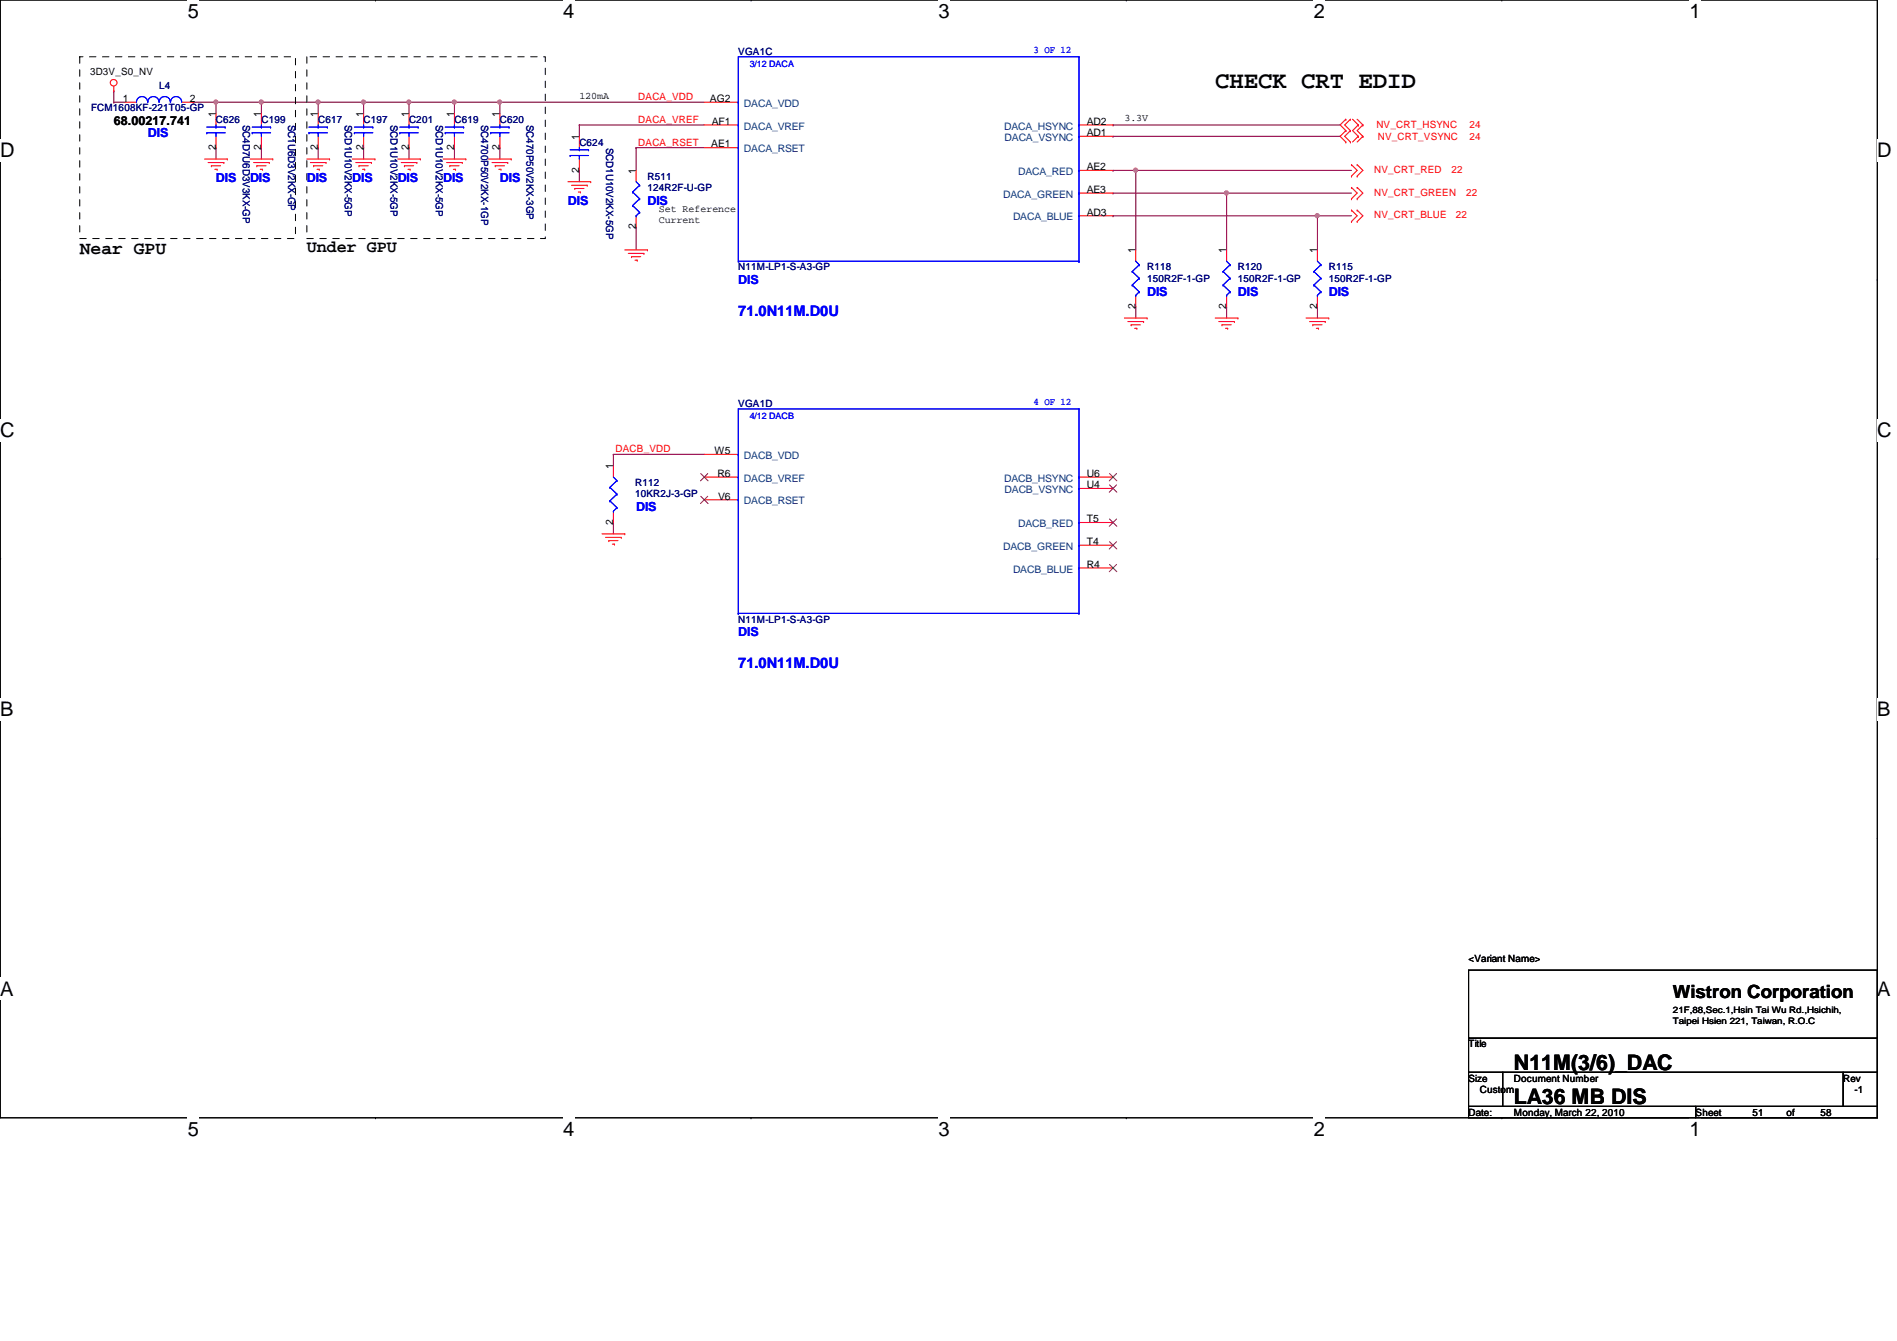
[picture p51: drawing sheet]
<svg xmlns="http://www.w3.org/2000/svg" width="297mm" height="210mm" viewBox="0 0 297 210" stroke-linecap="round" stroke-linejoin="round" font-family="sans-serif">
<defs><g id="words">
<text font-size="3.7" x="190.3" y="13.8">CHECK CRT EDID</text>
<g font-size="3.3">
<text x="237.1" y="167.4">N11M(3/6)_DAC</text>
<text x="237.1" y="172.8">LA36 MB DIS</text>
</g>
<g font-size="3.1">
<text x="29.4" y="2.8">5</text>
<text x="88.2" y="2.8">4</text>
<text x="147" y="2.8">3</text>
<text x="205.7" y="2.8">2</text>
<text x="264.5" y="2.8">1</text>
<text x="0" y="24.6">D</text>
<text x="294" y="24.6">D</text>
<text x="0" y="68.4">C</text>
<text x="294" y="68.4">C</text>
<text x="0" y="112.1">B</text>
<text x="294" y="112.1">B</text>
<text x="0" y="155.8">A</text>
<text x="294" y="155.8">A</text>
<text x="29.4" y="177.8">5</text>
<text x="88.2" y="177.8">4</text>
<text x="147" y="177.8">3</text>
<text x="205.7" y="177.8">2</text>
<text x="264.5" y="177.8">1</text>
</g>
<g font-size="2.8">
<text x="12.5" y="39.7">Near GPU</text>
<text x="262" y="156.3">Wistron Corporation</text>
</g>
<text font-size="2.6" x="48" y="39.5">Under GPU</text>
<g font-size="2.3" fill="#00f">
<text x="115.6" y="49.4">71.0N11M.D0U</text>
<text x="115.6" y="104.5">71.0N11M.D0U</text>
</g>
<text font-size="1.9" x="17.8" y="19.6">68.00217.741</text>
<g font-size="1.9" fill="#00f">
<text x="23.2" y="21.4">DIS</text>
<text x="33.8" y="28.5">DIS</text>
<text x="39.2" y="28.5">DIS</text>
<text x="48" y="28.5">DIS</text>
<text x="55.2" y="28.5">DIS</text>
<text x="62.3" y="28.5">DIS</text>
<text x="69.4" y="28.5">DIS</text>
<text x="78.3" y="28.5">DIS</text>
<text x="88.9" y="32">DIS</text>
<text x="101.4" y="32">DIS</text>
<text x="115.6" y="44.5">DIS</text>
<text x="179.6" y="46.3">DIS</text>
<text x="193.8" y="46.3">DIS</text>
<text x="208.1" y="46.3">DIS</text>
<text x="99.6" y="80.1">DIS</text>
<text x="115.6" y="99.6">DIS</text>
</g>
<g font-size="1.6">
<text x="14.1" y="11.8">3D3V_S0_NV</text>
<text x="19.3" y="16">1</text>
<text x="29.7" y="16">2</text>
<text x="90.7" y="15.5">120mA</text>
<text x="111.2" y="16">AG2</text>
<text x="33.8" y="23.5" transform="rotate(-90 33.8 23.5)">2</text>
<text x="33.8" y="18.3" transform="rotate(-90 33.8 18.3)">1</text>
<text x="40.9" y="23.5" transform="rotate(-90 40.9 23.5)">2</text>
<text x="40.9" y="18.3" transform="rotate(-90 40.9 18.3)">1</text>
<text x="49.8" y="23.5" transform="rotate(-90 49.8 23.5)">2</text>
<text x="49.8" y="18.3" transform="rotate(-90 49.8 18.3)">1</text>
<text x="56.9" y="23.5" transform="rotate(-90 56.9 23.5)">2</text>
<text x="56.9" y="18.3" transform="rotate(-90 56.9 18.3)">1</text>
<text x="64" y="23.5" transform="rotate(-90 64 23.5)">2</text>
<text x="64" y="18.3" transform="rotate(-90 64 18.3)">1</text>
<text x="71.1" y="23.5" transform="rotate(-90 71.1 23.5)">2</text>
<text x="71.1" y="18.3" transform="rotate(-90 71.1 18.3)">1</text>
<text x="78.2" y="23.5" transform="rotate(-90 78.2 23.5)">2</text>
<text x="78.2" y="18.3" transform="rotate(-90 78.2 18.3)">1</text>
<text x="90.7" y="21.9" transform="rotate(-90 90.7 21.9)">1</text>
<text x="111.4" y="23.1">AE1</text>
<text x="111.5" y="19.5">AF1</text>
<text x="170.2" y="21.3">AD1</text>
<text x="170.2" y="19.5">AD2</text>
<text x="176.1" y="19">3.3V</text>
<text x="90.7" y="27" transform="rotate(-90 90.7 27)">2</text>
<text x="99.6" y="27.2" transform="rotate(-90 99.6 27.2)">1</text>
<text x="170.2" y="26.6">AE2</text>
<text x="99.6" y="35.9" transform="rotate(-90 99.6 35.9)">2</text>
<text x="103.2" y="33.2">Set Reference</text>
<text x="103.2" y="34.9">Current</text>
<text x="170.2" y="33.7">AD3</text>
<text x="170.2" y="30.2">AE3</text>
<text x="177.8" y="39.7" transform="rotate(-90 177.8 39.7)">1</text>
<text x="192" y="39.7" transform="rotate(-90 192 39.7)">1</text>
<text x="206.2" y="39.7" transform="rotate(-90 206.2 39.7)">1</text>
<text x="177.8" y="48.3" transform="rotate(-90 177.8 48.3)">2</text>
<text x="192" y="48.3" transform="rotate(-90 192 48.3)">2</text>
<text x="206.2" y="48.3" transform="rotate(-90 206.2 48.3)">2</text>
<text x="111.9" y="71.1">W5</text>
<text x="96" y="73.4" transform="rotate(-90 96 73.4)">1</text>
<text x="112.3" y="74.6">R6</text>
<text x="170.2" y="76.4">U4</text>
<text x="170.2" y="74.6">U6</text>
<text x="96" y="82.1" transform="rotate(-90 96 82.1)">2</text>
<text x="112.4" y="78.2">V6</text>
<text x="170.2" y="81.7">T5</text>
<text x="170.2" y="88.9">R4</text>
<text x="170.2" y="85.3">T4</text>
<text x="230" y="150.6">&lt;Variant Name&gt;</text>
<text x="230" y="164">Title</text>
<text x="230" y="169.3">Size</text>
<text x="231.7" y="171.1">Custom</text>
<text x="237.1" y="169.3">Document Number</text>
<text x="288.6" y="169.3">Rev</text>
<text x="290.4" y="171.1">-1</text>
<text x="230" y="174.6">Date:</text>
<text x="237.1" y="174.6">Monday, March 22, 2010</text>
<text x="265.5" y="174.6">Sheet</text>
<text x="274.4" y="174.6">51</text>
<text x="279.7" y="174.6">of</text>
<text x="285.1" y="174.6">58</text>
</g>
<g font-size="1.6" fill="#000080">
<text x="115.6" y="8.6">VGA1C</text>
<text x="14.3" y="17.4">FCM1608KF-221T05-GP</text>
<text x="24.9" y="13.9">L4</text>
<text x="33.8" y="19.2">C626</text>
<text x="38" y="19.6" transform="rotate(90 38 19.6)">SC4D7U6D3V3KX-GP</text>
<text x="40.9" y="19.2">C199</text>
<text x="45.1" y="19.6" transform="rotate(90 45.1 19.6)">SC1U6D3V2KX-GP</text>
<text x="49.8" y="19.2">C617</text>
<text x="54" y="19.6" transform="rotate(90 54 19.6)">SCD1U10V2KX-5GP</text>
<text x="56.9" y="19.2">C197</text>
<text x="61.1" y="19.6" transform="rotate(90 61.1 19.6)">SCD1U10V2KX-5GP</text>
<text x="64" y="19.2">C201</text>
<text x="68.2" y="19.6" transform="rotate(90 68.2 19.6)">SCD1U10V2KX-5GP</text>
<text x="71.2" y="19.2">C619</text>
<text x="75.4" y="19.6" transform="rotate(90 75.4 19.6)">SC4700P50V2KX-1GP</text>
<text x="78.3" y="19.2">C620</text>
<text x="82.5" y="19.6" transform="rotate(90 82.5 19.6)">SC470P50V2KX-3GP</text>
<text x="90.7" y="22.8">C624</text>
<text x="94.9" y="23.1" transform="rotate(90 94.9 23.1)">SCD1U10V2KX-5GP</text>
<text x="101.4" y="28.1">R511</text>
<text x="101.4" y="29.9">124R2F-U-GP</text>
<text x="115.6" y="42.3">N11M-LP1-S-A3-GP</text>
<text x="179.6" y="42.3">R118</text>
<text x="179.6" y="44.1">150R2F-1-GP</text>
<text x="193.8" y="42.3">R120</text>
<text x="193.8" y="44.1">150R2F-1-GP</text>
<text x="208.1" y="42.3">R115</text>
<text x="208.1" y="44.1">150R2F-1-GP</text>
<text x="115.6" y="63.7">VGA1D</text>
<text x="99.4" y="76.1">R112</text>
<text x="99.4" y="77.7">10KR2J-3-GP</text>
<text x="115.6" y="97.5">N11M-LP1-S-A3-GP</text>
</g>
<g font-size="1.6" fill="#00f">
<text x="161.8" y="8.3">3 OF 12</text>
<text x="161.8" y="63.5">4 OF 12</text>
</g>
<g font-size="1.6" fill="#f00">
<text x="99.9" y="15.7">DACA_VDD</text>
<text x="99.9" y="19.2">DACA_VREF</text>
<text x="99.9" y="22.8">DACA_RSET</text>
<text x="215.5" y="20.1">NV_CRT_HSYNC</text>
<text x="215.7" y="21.9">NV_CRT_VSYNC</text>
<text x="230.1" y="21.9">24</text>
<text x="230.1" y="20.1">24</text>
<text x="215.2" y="27.1">NV_CRT_RED</text>
<text x="227.3" y="27.1">22</text>
<text x="215.2" y="30.6">NV_CRT_GREEN</text>
<text x="215.2" y="34.2">NV_CRT_BLUE</text>
<text x="228" y="34.2">22</text>
<text x="229.6" y="30.6">22</text>
<text x="96.4" y="70.8">DACB_VDD</text>
</g>
<g font-size="1.6" fill="#004080">
<text x="116.5" y="16.7">DACA_VDD</text>
<text x="116.5" y="20.3">DACA_VREF</text>
<text x="116.5" y="23.8">DACA_RSET</text>
<text x="157.2" y="20.3">DACA_HSYNC</text>
<text x="157.3" y="22.1">DACA_VSYNC</text>
<text x="159.4" y="27.4">DACA_RED</text>
<text x="157.1" y="30.9">DACA_GREEN</text>
<text x="158.6" y="34.5">DACA_BLUE</text>
<text x="116.5" y="71.8">DACB_VDD</text>
<text x="116.5" y="75.4">DACB_VREF</text>
<text x="157.2" y="75.4">DACB_HSYNC</text>
<text x="157.3" y="77.2">DACB_VSYNC</text>
<text x="116.5" y="79">DACB_RSET</text>
<text x="159.4" y="82.5">DACB_RED</text>
<text x="157.1" y="86.1">DACB_GREEN</text>
<text x="158.6" y="89.6">DACB_BLUE</text>
</g>
<g font-size="1.4" fill="#00f">
<text x="117.4" y="10.5">3/12 DACA</text>
<text x="117.4" y="65.7">4/12 DACB</text>
</g>
<g font-size="1.4">
<text x="262" y="158.5">21F,88,Sec.1,Hsin Tai Wu Rd.,Hsichih,</text>
<text x="262" y="160.3">Taipei Hsien 221, Taiwan, R.O.C</text>
</g>
</g></defs>
<path d="M0 0h294v175h-294z" fill="none" stroke="#000" stroke-width=".17"/>
<g fill="#fff">
<path d="M29.4 0h1.8v3.5h-1.8z"/>
<path d="M29.4 175h1.8v3.4h-1.8z"/>
</g>
<path d="M58.8 0h.1M58.8 175h.1" fill="none" stroke="#000" stroke-width=".17"/>
<g fill="#fff">
<path d="M88.2 0h1.7v3.5h-1.7z"/>
<path d="M88.2 175h1.7v3.4h-1.7z"/>
</g>
<path d="M117.6 0h.1M117.6 175h.1" fill="none" stroke="#000" stroke-width=".17"/>
<g fill="#fff">
<path d="M147 0h1.7v3.5h-1.7z"/>
<path d="M147 175h1.7v3.4h-1.7z"/>
</g>
<path d="M176.4 0h.1M176.4 175h.1" fill="none" stroke="#000" stroke-width=".17"/>
<g fill="#fff">
<path d="M205.7 0h1.8v3.5h-1.8z"/>
<path d="M205.7 175h1.8v3.4h-1.8z"/>
</g>
<path d="M235.2 0h.1M235.2 175h.1" fill="none" stroke="#000" stroke-width=".17"/>
<g fill="#fff">
<path d="M264.5 0h1.8v3.5h-1.8z"/>
<path d="M264.5 175h1.8v3.4h-1.8z"/>
<path d="M0 21.8h2.3v3.5h-2.3z"/>
<path d="M294 21.8h2.2v3.5h-2.2z"/>
<path d="M0 65.6h2.3v3.4h-2.3z"/>
<path d="M294 65.6h2.2v3.4h-2.2z"/>
</g>
<path d="M0 43.7h.1M294 43.7h.1" fill="none" stroke="#000" stroke-width=".17"/>
<g fill="#fff">
<path d="M0 109.3h2.1v3.5h-2.1z"/>
<path d="M294 109.3h2v3.5h-2z"/>
</g>
<path d="M0 87.5h.1M294 87.5h.1" fill="none" stroke="#000" stroke-width=".17"/>
<path d="M0 87.5h.1M294 87.5h.1" fill="none" stroke="#000" stroke-width=".16"/>
<g fill="#fff">
<path d="M0 153h2.1v3.5h-2.1z"/>
<path d="M294 153h2v3.5h-2z"/>
</g>
<path d="M0 131.2h.1M294 131.2h.1" fill="none" stroke="#000" stroke-width=".17"/>
<path d="M174.3 26.7h.1M174.3 30.2h.1M174.3 26.7h3.5M174.3 30.2h17.8M177.8 26.7h.1M177.8 26.7v12.4M192.1 30.2h.1M192.1 30.2v8.9M206.3 33.8h.1M206.3 33.8h5.3" fill="none" stroke="#800040" stroke-width=".17"/>
<circle cx="206.3" cy="33.8" r=".32" fill="#f0f"/>
<circle cx="206.3" cy="33.8" r=".32" fill="none" stroke="#f0f" stroke-width=".17"/>
<path d="M174.3 19.6h.1M174.3 19.6h35.5M174.3 33.8h.1M174.3 21.3h.1M174.3 33.8h32M174.3 21.3h35.5M192.1 30.2h.1M192.1 30.2h19.5M206.3 33.8h.1M206.3 33.8v5.3" fill="none" stroke="#800040" stroke-width=".17"/>
<circle cx="192" cy="30.2" r=".32" fill="#f0f"/>
<circle cx="192" cy="30.2" r=".32" fill="none" stroke="#f0f" stroke-width=".17"/>
<path d="M177.8 26.7h.1M177.8 26.7h33.8" fill="none" stroke="#800040" stroke-width=".17"/>
<circle cx="177.8" cy="26.6" r=".32" fill="#f0f"/>
<circle cx="177.8" cy="26.6" r=".32" fill="none" stroke="#f0f" stroke-width=".17"/>
<g fill="none" stroke="#800040" stroke-width=".17">
<path d="M40.9 16h.1M40.9 16v1.8M40.9 23.1h.1M40.9 23.1v1.8M177.8 48h.1M177.8 48v1.8M192.1 48h.1M192.1 48v1.8M206.3 48h.1M206.3 48v1.8M96.1 71.1h.1M96.1 71.1v1.8"/>
<path d="M96.1 71.1h14.2M96.1 81.8h.1M96.1 81.8v1.8"/>
</g>
<circle cx="40.9" cy="16" r=".32" fill="#f0f"/>
<circle cx="40.9" cy="16" r=".32" fill="none" stroke="#f0f" stroke-width=".17"/>
<path d="M33.8 16h.1M33.8 16v1.8M33.8 23.1h.1M33.8 23.1v1.8" fill="none" stroke="#800040" stroke-width=".17"/>
<circle cx="33.8" cy="16" r=".32" fill="#f0f"/>
<circle cx="33.8" cy="16" r=".32" fill="none" stroke="#f0f" stroke-width=".17"/>
<path d="M49.8 16h.1M49.8 16v1.8" fill="none" stroke="#800040" stroke-width=".17"/>
<circle cx="49.8" cy="16" r=".32" fill="#f0f"/>
<circle cx="49.8" cy="16" r=".32" fill="none" stroke="#f0f" stroke-width=".17"/>
<path d="M56.9 16h.1M56.9 16h7.1M78.3 16h.1M78.3 16v1.8M90.7 19.6h.1M90.7 19.6v1.7M90.7 19.6h19.6M90.7 26.7h.1M90.7 26.7v1.7" fill="none" stroke="#800040" stroke-width=".17"/>
<circle cx="56.9" cy="16" r=".32" fill="#f0f"/>
<circle cx="56.9" cy="16" r=".32" fill="none" stroke="#f0f" stroke-width=".17"/>
<path d="M30.3 16h.1M30.3 16h26.6M33.8 16h.1M40.9 16h.1M49.8 16h.1M64 16h.1M64 16h14.3M71.2 16h.1" fill="none" stroke="#800040" stroke-width=".17"/>
<circle cx="64" cy="16" r=".32" fill="#f0f"/>
<circle cx="64" cy="16" r=".32" fill="none" stroke="#f0f" stroke-width=".17"/>
<path d="M17.8 16h.1M17.8 14.2h.1M17.8 16h1.8M17.8 14.2v1.8M78.3 16h.1M78.3 16h32M99.6 35.6h.1M99.6 35.6v3.5" fill="none" stroke="#800040" stroke-width=".17"/>
<circle cx="78.2" cy="16" r=".32" fill="#f0f"/>
<circle cx="78.2" cy="16" r=".32" fill="none" stroke="#f0f" stroke-width=".17"/>
<path d="M56.9 16h.1M56.9 16v1.8M64 16h.1M64 16v1.8M71.2 16h.1M71.2 16v1.8" fill="none" stroke="#800040" stroke-width=".17"/>
<circle cx="71.1" cy="16" r=".32" fill="#f0f"/>
<circle cx="71.1" cy="16" r=".32" fill="none" stroke="#f0f" stroke-width=".17"/>
<g fill="none" stroke="#800040" stroke-width=".17">
<path d="M49.8 23.1h.1M49.8 23.1v1.8M56.9 23.1h.1M56.9 23.1v1.8M64 23.1h.1M64 23.1v1.8M71.2 23.1h.1M71.2 23.1v1.8M78.3 23.1h.1M78.3 23.1v1.8M99.6 23.1h.1M99.6 23.1h10.7"/>
<path d="M99.6 23.1v3.6"/>
</g>
<g fill="none" stroke="#f00" stroke-width=".17">
<path d="M17.8 14.2h.1M17.8 13.5v.7M19.6 16h1.8M28.5 16h1.8M33.8 17.8v1.8M40.9 17.8v1.8M49.8 17.8v1.8M56.9 17.8v1.8M64 17.8v1.8M71.2 17.8v1.8M78.3 17.8v1.8M110.3 16h5.3"/>
<path d="M110.3 19.6h5.3M168.9 19.6h5.4M210.7 18.7h.1M210.7 18.7l-.9 .9 .9 .8M211.5 18.7h.1M211.5 18.7l-.9 .9 .9 .8M211.8 18.7l.9 .9M212.5 18.7l.9 .9M212.7 19.6h.1M212.7 19.6l-.9 .8 .9 .9M213.4 19.6h.1M213.4 19.6l-.9 .8 .9 .9"/>
<path d="M32 24.9h3.6M32.6 25.4h2.4M33.1 26h.1M33.1 26h1.4M33.7 26.5h.3M33.8 21.3v1.8M34 26.5h.1M35 25.4h.1M35.6 24.9h.1M39.2 24.9h3.5M39.7 25.4h2.5M40.2 26h.1"/>
<path d="M40.2 26h1.5M40.8 26.5h.3M40.9 21.3v1.8M41.1 26.5h.1M42.2 25.4h.1M42.7 24.9h.1M48 24.9h3.6M48.6 25.4h2.5M49.1 26h.1M49.1 26h1.4M49.7 26.5h.3M49.8 21.3v1.8"/>
<path d="M50 26.5h.1M51.1 25.4h.1M51.6 24.9h.1M55.2 24.9h3.5M55.7 25.4h2.5M56.2 26h.1M56.2 26h1.5M56.8 26.5h.3M56.9 21.3v1.8M57.1 26.5h.1M58.2 25.4h.1M58.7 24.9h.1"/>
<path d="M62.3 24.9h3.5M62.8 25.4h2.5M63.3 26h.1M63.3 26h1.5M63.9 26.5h.3M64 21.3v1.8M64.2 26.5h.1M65.3 25.4h.1M65.8 24.9h.1M69.4 24.9h3.5M69.9 25.4h2.5M70.4 26h.1"/>
<path d="M70.4 26h1.5M71 26.5h.3M71.2 21.3v1.8M71.3 26.5h.1M72.4 25.4h.1M72.9 24.9h.1M76.5 24.9h3.5M77 25.4h2.5M77.6 26h.1M77.6 26h1.4M78.1 26.5h.3M78.3 21.3v1.8"/>
<path d="M78.4 26.5h.1M79.5 25.4h.1M80 24.9h.1M88.9 28.4h3.6M89.5 29h2.4M90 29.5h.1M90 29.5h1.4M90.5 30.1h.4M90.7 21.3v1.8M90.7 24.9v1.8M90.9 30.1h.1M91.9 29h.1"/>
<path d="M92.5 28.4h.1M97.8 39.1h3.6M98.4 39.7h2.4M99.6 26.7v1.7M99.6 33.8v1.8M100.8 39.7h.1M101.4 39.1h.1M110.3 23.1h5.3M168.9 33.8h5.4M168.9 30.2h5.4M168.9 26.7h5.4M168.9 21.3h5.4"/>
<path d="M177.8 39.1v1.8M192.1 39.1v1.8M206.3 39.1v1.8M210.7 20.4h.1M210.7 22.2h.1M210.7 20.4l-.9 .9 .9 .9M211.5 22.2h.1M211.5 20.4h.1M211.5 20.4l-.9 .9 .9 .9M211.6 27.6h.1M211.6 25.8h.1M211.6 31.1h.1"/>
<path d="M211.6 29.3h.1M211.6 34.7h.1M211.6 32.9h.1M211.6 25.8l.9 .9-.9 .9M211.6 29.3l.9 .9-.9 .9M211.6 32.9l.9 .9-.9 .9M212.5 27.6h.1M212.5 25.8h.1M212.5 31.1h.1M212.5 29.3h.1M212.5 34.7h.1M212.5 32.9h.1"/>
<path d="M212.5 25.8l.9 .9-.9 .9M212.5 29.3l.9 .9-.9 .9M212.5 32.9l.9 .9-.9 .9M212.7 21.3h.1M212.7 21.3l-.9 .9M213.4 21.3h.1M213.4 21.3l-.9 .9M98.9 40.2h.1M98.9 40.2h1.4M99.4 40.7h.4M99.8 40.7h.1M176.1 49.8h3.5"/>
<path d="M176.6 50.3h2.5M177.1 50.8h.1M177.1 50.8h1.5M177.7 51.4h.3M177.8 46.2v1.8M178 51.4h.1M179.1 50.3h.1M179.6 49.8h.1M190.3 49.8h3.5M190.8 50.3h2.5M191.3 50.8h.1M191.3 50.8h1.5"/>
<path d="M191.9 51.4h.3M192.1 46.2v1.8M192.2 51.4h.1M193.3 50.3h.1M193.8 49.8h.1M204.5 49.8h3.6M205.1 50.3h2.4M205.6 50.8h.1M205.6 50.8h1.4M206.1 51.4h.4M206.3 46.2v1.8M206.5 51.4h.1"/>
<path d="M207.5 50.3h.1M208.1 49.8h.1M96.1 72.9v1.8M110.3 74.7h5.3M110.3 71.1h5.3M110.3 78.2h5.3M168.9 74.7h5.4M168.9 76.5h5.4M94.3 83.6h3.5M94.8 84.1h2.5M95.3 84.6h.1M95.3 84.6h1.5"/>
<path d="M95.9 85.2h.3M96.1 80v1.8M96.2 85.2h.1M97.3 84.1h.1M97.8 83.6h.1M168.9 88.9h5.4M168.9 85.3h5.4M168.9 81.8h5.4"/>
<circle cx="17.8" cy="12.9" r=".52"/>
</g>
<path d="M230 151.8h64v10.7h-64zM230 162.5h64v5.4h-64zM230 167.9h5.3v5.3h-5.3zM230 173.2h35.5v1.8h-35.5zM235.3 167.9h53.3v5.3h-53.3zM265.5 173.2h28.5v1.8h-28.5zM288.6 167.9h5.4v5.3h-5.4z" fill="none" stroke="#000" stroke-width=".17"/>
<path d="M12.5 8.9h33.8v28.4h-33.8zM48 8.9h37.4v28.4h-37.4z" fill="none" stroke="#000" stroke-width=".16" stroke-dasharray="1 1 1 1 1 1 1 1"/>
<g fill="none" stroke="#00f" stroke-width=".17">
<path d="M21.4 16a.87 .87 0 0 1 .8-.9 .87 .87 0 0 1 .9 .9M23.2 16a.87 .87 0 0 1 .8-.9 .87 .87 0 0 1 .9 .9M24.9 16a.87 .87 0 0 1 .9-.9 .87 .87 0 0 1 .9 .9M26.7 16a.87 .87 0 0 1 .9-.9 .87 .87 0 0 1 .8 .9M32.4 19.9h2.9M33.8 19.9h.1M33.8 19.6v.3M35.3 19.9h.1M39.5 19.9h2.9M40.9 19.9h.1M40.9 19.6v.3M42.4 19.9h.1"/>
<path d="M48.4 19.9h2.9M49.8 19.9h.1M49.8 19.6v.3M51.3 19.9h.1M55.5 19.9h2.9M56.9 19.9h.1M56.9 19.6v.3M58.4 19.9h.1M62.6 19.9h2.9M64 19.9h.1M64 19.6v.3M65.5 19.9h.1"/>
<path d="M69.7 19.9h2.9M71.2 19.9h.1M71.2 19.6v.3M72.6 19.9h.1M76.8 19.9h2.9M78.3 19.9h.1M78.3 19.6v.3M79.7 19.9h.1M115.6 16h.1M115.6 19.6h.1M168.9 8.9h.1M168.9 19.6h.1"/>
<path d="M168.9 8.9h-53.3v32M168.9 8.9v32M32.4 20.8h.1M32.4 20.8h2.9M33.8 20.8h.1M33.8 20.8v.5M39.5 20.8h.1M39.5 20.8h2.9M40.9 20.8h.1M40.9 20.8v.5M48.4 20.8h.1M48.4 20.8h2.9"/>
<path d="M49.8 20.8h.1M49.8 20.8v.5M55.5 20.8h.1M55.5 20.8h2.9M56.9 20.8h.1M56.9 20.8v.5M62.6 20.8h.1M62.6 20.8h2.9M64 20.8h.1M64 20.8v.5M69.7 20.8h.1M69.7 20.8h2.9"/>
<path d="M71.2 20.8h.1M71.2 20.8v.5M76.8 20.8h.1M76.8 20.8h2.9M78.3 20.8h.1M78.3 20.8v.5M89.3 24.3h.1M89.3 23.5h2.9M89.3 24.3h2.9M90.7 23.5h.1M90.7 24.3h.1M90.7 23.1v.4"/>
<path d="M90.7 24.3v.6M92.2 23.5h.1M99.1 30.1h.1M99.1 32.2h.1M99.1 30.1l1.1 1M99.1 32.2l1.1 1M99.6 33.8h.1M99.6 28.4l.6 .6M100.2 29h.1M100.2 31.1h.1M100.2 33.2h.1M100.2 29l-1.1 1.1"/>
<path d="M100.2 31.1l-1.1 1.1M100.2 33.2l-.6 .6M115.6 23.1h.1M168.9 26.7h.1M168.9 30.2h.1M168.9 33.8h.1M168.9 21.3h.1M115.6 40.9h.1M115.6 40.9h53.3M168.9 40.9h.1M177.3 42.5h.1M177.3 44.6h.1"/>
<path d="M177.3 42.5l1.1 1.1M177.3 44.6l1.1 1.1M177.8 46.2h.1M177.8 40.9l.6 .5M178.4 41.4h.1M178.4 43.6h.1M178.4 45.7h.1M178.4 41.4l-1.1 1.1M178.4 43.6l-1.1 1M178.4 45.7l-.6 .5M191.5 42.5h.1M191.5 44.6h.1"/>
<path d="M191.5 42.5l1.1 1.1M191.5 44.6l1.1 1.1M192.1 46.2h.1M192.1 40.9l.5 .5M192.6 41.4h.1M192.6 43.6h.1M192.6 45.7h.1M192.6 41.4l-1.1 1.1M192.6 43.6l-1.1 1M192.6 45.7l-.5 .5M205.7 42.5h.1M205.7 44.6h.1"/>
<path d="M205.7 42.5l1.1 1.1M205.7 44.6l1.1 1.1M206.3 46.2h.1M206.3 40.9l.5 .5M206.8 41.4h.1M206.8 43.6h.1M206.8 45.7h.1M206.8 41.4l-1.1 1.1M206.8 43.6l-1.1 1M206.8 45.7l-.5 .5M95.5 76.3h.1M95.5 78.4h.1"/>
<path d="M95.5 76.3l1.1 1M95.5 78.4l1.1 1.1M96.1 74.7l.5 .5M96.6 75.2h.1M96.6 77.3h.1M96.6 79.5h.1M96.6 75.2l-1.1 1.1M96.6 77.3l-1.1 1.1M96.6 79.5l-.5 .5M115.6 78.2h.1M115.6 71.1h.1M115.6 74.7h.1"/>
<path d="M168.9 64h.1M168.9 76.5h.1M168.9 74.7h.1M168.9 64h-53.3v32M168.9 64v32M96.1 80h.1M115.6 96h.1M115.6 96h53.3M168.9 81.8h.1M168.9 85.3h.1M168.9 88.9h.1M168.9 96h.1"/>
</g>
<g fill="none" stroke="#804000" stroke-width=".16">
<path d="M109.7 74.1l1.2 1.2M109.7 77.7l1.2 1.1M110.8 74.1l-1.1 1.2M110.8 77.7l-1.1 1.1M173.7 75.9l1.2 1.1M173.7 74.1l1.2 1.2M174.8 75.9l-1.1 1.1M174.8 74.1l-1.1 1.2M173.7 88.3l1.2 1.2M173.7 84.8l1.2 1.1M173.7 81.2l1.2 1.2M174.8 88.3l-1.1 1.2"/>
<path d="M174.8 84.8l-1.1 1.1M174.8 81.2l-1.1 1.2"/>
</g>
<circle cx="206.3" cy="33.8" r=".32" fill="#f0f"/>
<circle cx="206.3" cy="33.8" r=".32" fill="none" stroke="#f0f" stroke-width=".17"/>
<circle cx="192" cy="30.2" r=".32" fill="#f0f"/>
<circle cx="192" cy="30.2" r=".32" fill="none" stroke="#f0f" stroke-width=".17"/>
<circle cx="177.8" cy="26.6" r=".32" fill="#f0f"/>
<circle cx="177.8" cy="26.6" r=".32" fill="none" stroke="#f0f" stroke-width=".17"/>
<circle cx="40.9" cy="16" r=".32" fill="#f0f"/>
<circle cx="40.9" cy="16" r=".32" fill="none" stroke="#f0f" stroke-width=".17"/>
<circle cx="33.8" cy="16" r=".32" fill="#f0f"/>
<circle cx="33.8" cy="16" r=".32" fill="none" stroke="#f0f" stroke-width=".17"/>
<circle cx="49.8" cy="16" r=".32" fill="#f0f"/>
<circle cx="49.8" cy="16" r=".32" fill="none" stroke="#f0f" stroke-width=".17"/>
<circle cx="56.9" cy="16" r=".32" fill="#f0f"/>
<circle cx="56.9" cy="16" r=".32" fill="none" stroke="#f0f" stroke-width=".17"/>
<circle cx="64" cy="16" r=".32" fill="#f0f"/>
<circle cx="64" cy="16" r=".32" fill="none" stroke="#f0f" stroke-width=".17"/>
<circle cx="78.2" cy="16" r=".32" fill="#f0f"/>
<circle cx="78.2" cy="16" r=".32" fill="none" stroke="#f0f" stroke-width=".17"/>
<circle cx="71.1" cy="16" r=".32" fill="#f0f"/>
<circle cx="71.1" cy="16" r=".32" fill="none" stroke="#f0f" stroke-width=".17"/>
<use href="#words"/>
</svg>
